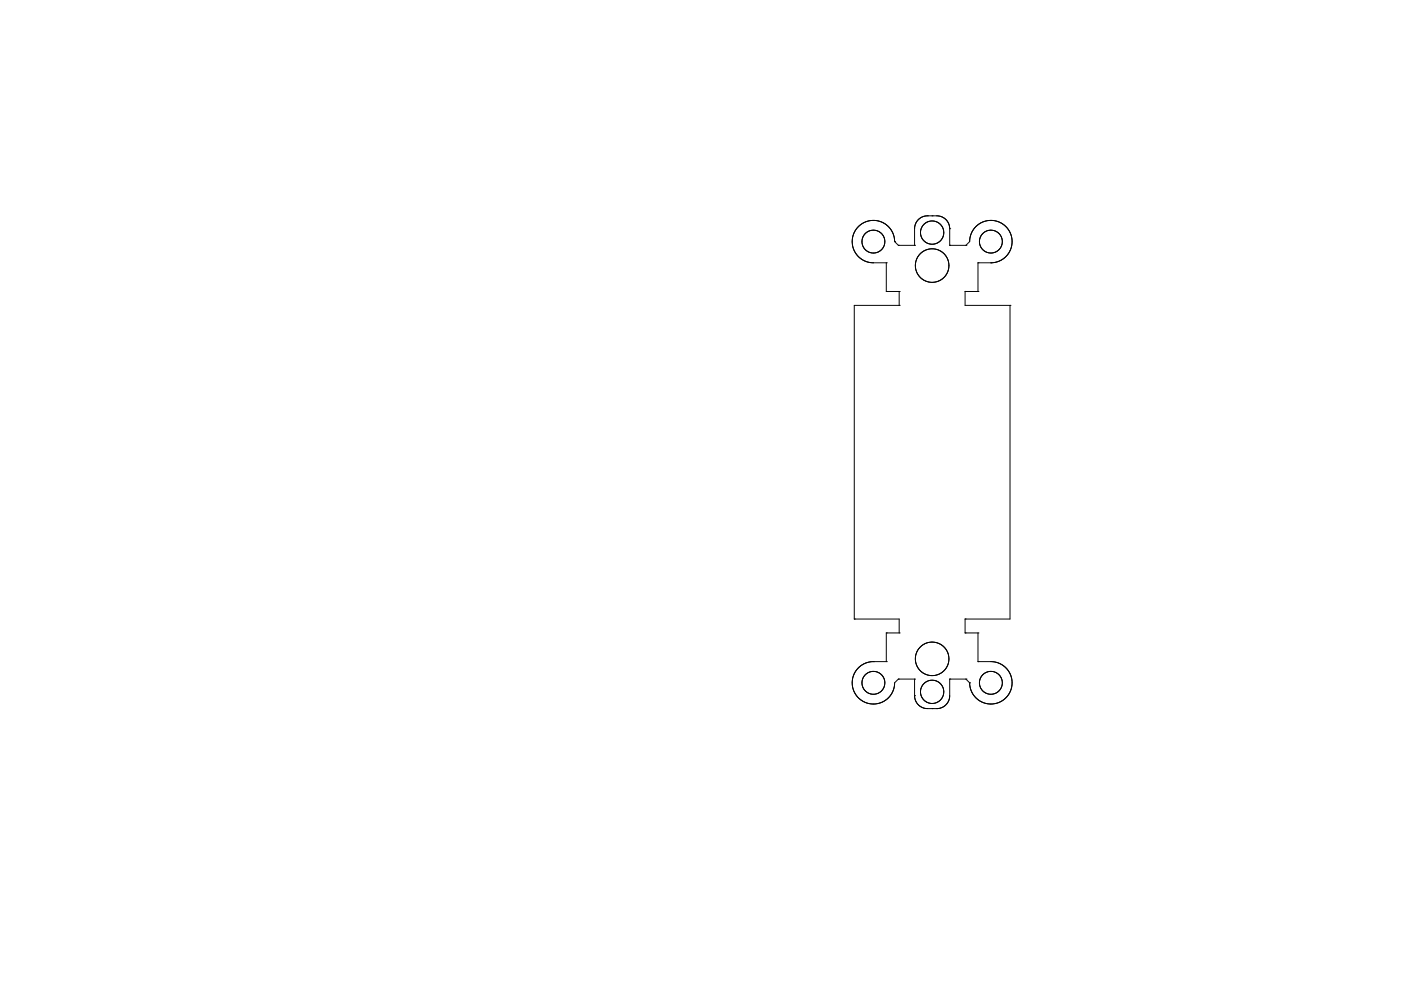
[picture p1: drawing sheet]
<svg xmlns="http://www.w3.org/2000/svg" width="297mm" height="210mm" viewBox="0 0 297 210" stroke-linecap="round" stroke-linejoin="round" font-family="sans-serif">
<g fill="none" stroke="#000" stroke-width=".21">
<path d="M185.2 46.8l-1 .1-1 .3-.9 .6-.7 .8-.6 .9-.3 1v1.1l.2 1 .9 1.6 1.5 1.1 1.5 .4 3.1 .1M185.2 46.8h.1M185.2 53.7h.1M185.2 46.8l1.7 .3 1.5 1 .9 1.4 .4 1.8M187.9 55.8h.1M187.9 55.8v6M189.7 51.3h.1M189.7 51.3l.8 .8M190.5 52.1h.1M190.5 52.1h3.4M193.9 52.1h.1M193.9 48.5v3.6"/>
<path d="M193.9 48.5h.1M195.2 49.3v.1M196.6 45.8h.1M196.6 45.8l-1 .2-.9 .6-.6 .9-.2 1M196.6 45.8h2.3l1.1 .4 1 .9 .4 1.4M197.6 45.8h.1M200.1 49.3l-.2-.9-.5-.8-.8-.5-1-.2-.9 .2-.8 .5-.6 .8-.1 .9M200.1 49.3l-.2 1-.5 .8-.8 .5-1 .2-.9-.2-.8-.5-.5-.8-.2-.9M200.1 49.3h.1M201.2 56.3h.1M201.4 48.5h.1M201.4 52.1h.1"/>
<path d="M201.4 48.5v3.6M201.4 52.1h3.4M204.8 52.1h.1M207.4 55.8h.1M207.4 55.8v6M207.4 55.8h2.7M210.1 55.8h.1M210.1 46.8h.1M210.1 46.8l-1.7 .3-1.5 1-1 1.4-.3 1.8-.8 .8M210.1 46.8l1.7 .3 1.5 1 .9 1.4 .4 1.8-.4 1.7-1 1.5-1.4 .9-1.7 .4M210.1 53.7h.1M187.9 61.8h.1"/>
<path d="M187.9 61.8h2.7M190.6 64.8h.1M190.6 61.8h.1M190.6 64.8h-9.5v66.5M190.6 61.8v3M204.6 61.8h.1M204.6 61.8v3h9.5M204.6 61.8h2.8M207.4 61.8h.1M214.1 64.8h.1M214.1 64.8v66.5h-9.5M181.1 131.3h.1"/>
<path d="M181.1 131.3h9.5v3M187.9 134.3h.1M187.9 134.3h2.7M187.9 134.3v6.1M190.6 134.3h.1M201.2 139.8h.1M204.6 131.3h.1M204.6 134.3h.1M204.6 131.3v3M204.6 134.3h2.8M207.4 134.3h.1M207.4 134.3v6.1"/>
<path d="M180.7 144.8v.1M185.2 140.4h.1M185.2 140.4h2.7M185.2 140.4l-1.8 .3-1.4 1-1 1.4-.3 1.7M187.9 140.4h.1M190.5 144.1h.1M190.5 144.1l-.8 .8-.3 1.6-.9 1.4-1.3 1-1.6 .5-1.8-.3-1.7-.9-1-1.5-.4-1.8M190.5 144.1h3.4M193.9 147.6h.1M193.9 144.1h.1M193.9 147.6l.4 1.4 1 1 1 .3h2.3M193.9 144.1v3.5"/>
<path d="M195.2 146.8h.1M197.6 150.3h.1M198.6 150.3h.1M200.1 146.8l-.2-1-.5-.8-.8-.5-1-.2-.9 .2-.8 .5-.6 .8-.1 1M200.1 146.8h.1M200.1 146.8l-.2 .9-.5 .8-.8 .6-1 .2-.9-.2-.8-.6-.5-.8-.2-.9M201.4 144.1h.1M201.4 144.1h3.4M201.4 144.1v3.6l-.3 1-.4 .7-.6 .5-.7 .3-.8 .1M204.8 144.1h.1M204.8 144.1l.8 .8M205.6 144.9h.1"/>
<path d="M207.4 140.4h.1M207.4 140.4h2.7M210.1 140.4h.1M210.1 140.4l1.3 .2 1.2 .5 .9 .9 .7 1.2 .4 1.3-.1 1.3-.4 1.2-.9 1.1-1 .8-1.3 .4h-1.3l-1.2-.3-1.2-.7-.9-1-.5-1.2-.2-1.2M210.1 147.3h.1"/>
<circle cx="185.2" cy="51.3" r="2.43"/>
<circle cx="197.6" cy="56.3" r="3.6"/>
<circle cx="210.1" cy="51.3" r="2.43"/>
<circle cx="197.6" cy="139.8" r="3.6"/>
<circle cx="185.2" cy="144.9" r="2.43"/>
<circle cx="210.1" cy="144.9" r="2.43"/>
</g>
</svg>
